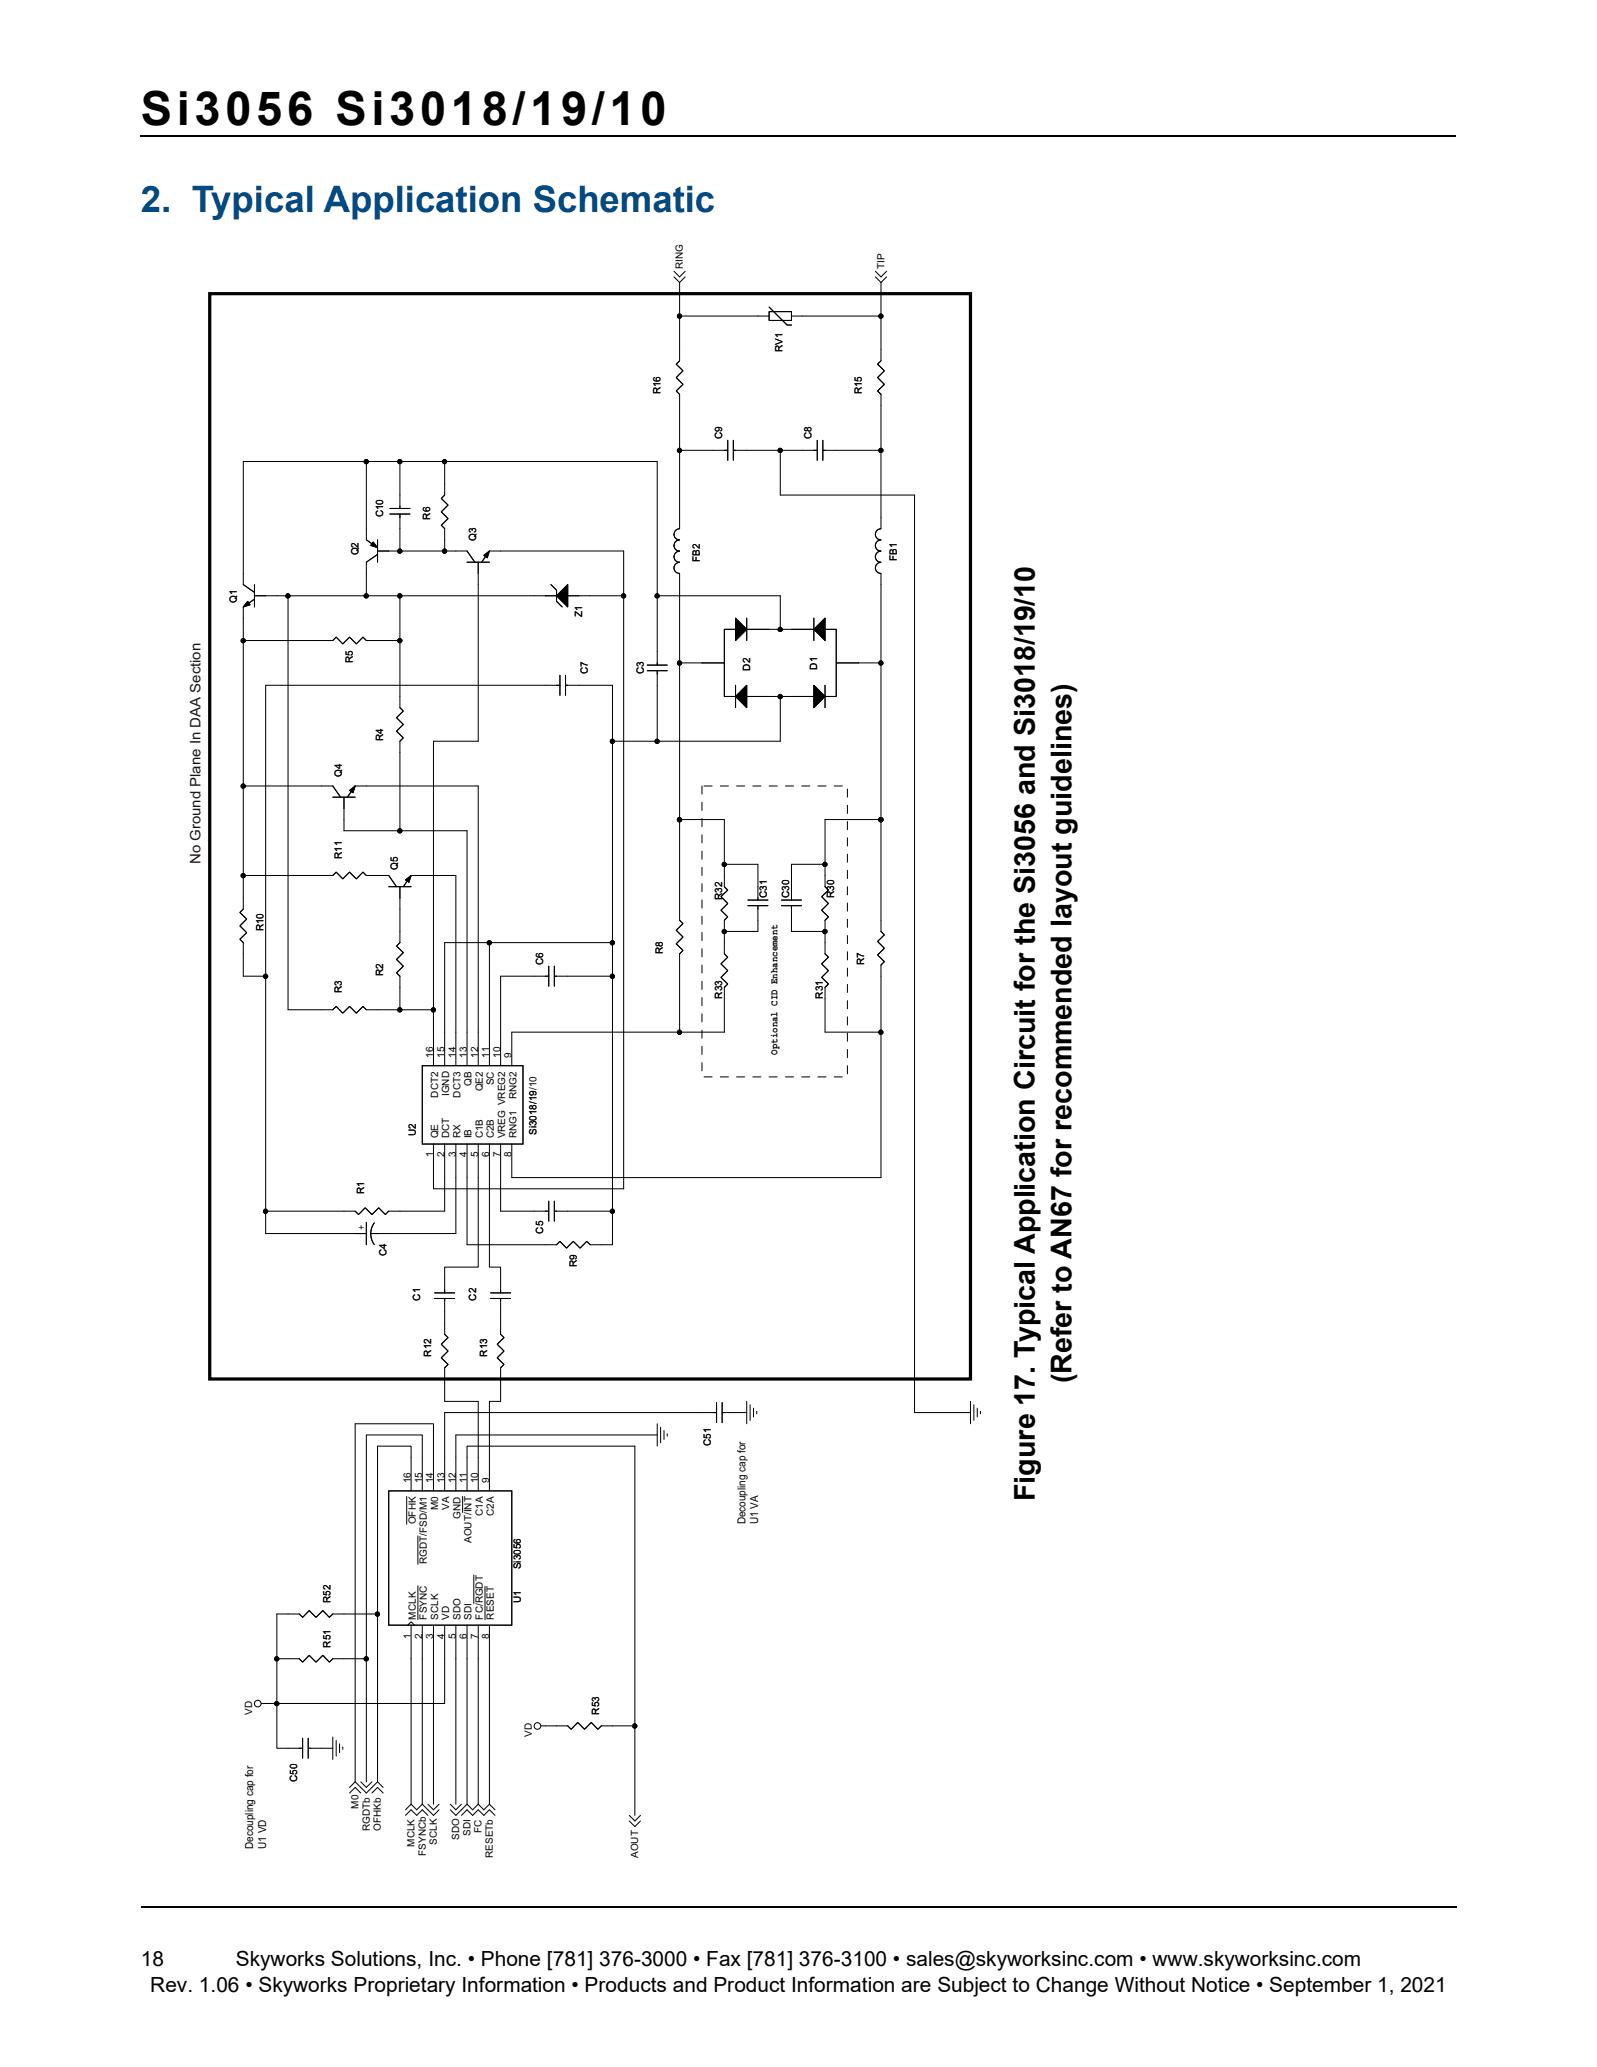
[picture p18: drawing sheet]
<svg xmlns="http://www.w3.org/2000/svg" width="216mm" height="279mm" viewBox="0 0 216 279" stroke-linecap="round" stroke-linejoin="round" font-family="sans-serif">
<defs><g id="words">
<text font-size="6.3" x="19" y="16.9">Si3056 Si3018/19/10</text>
<text font-size="4.9" fill="#004b85" x="19" y="28.7">2. Typical Application Schematic</text>
<g font-size="3.9">
<text x="144.8" y="187" transform="rotate(-90 144.8 187)">(Refer to AN67 for recommended layout guidelines)</text>
<text x="139.9" y="202.9" transform="rotate(-90 139.9 202.9)">Figure 17. Typical Application Circuit for the Si3056 and Si3018/19/10</text>
</g>
<g font-size="2.8">
<text x="19" y="265.8">18</text>
<text x="20.3" y="269.3">Rev. 1.06 • Skyworks Proprietary Information • Products and Product Information are Subject to Change Without Notice • September 1, 2021</text>
<text x="31.9" y="265.8">Skyworks Solutions, Inc. • Phone [781] 376-3000 • Fax [781] 376-3100 • sales@skyworksinc.com • www.skyworksinc.com</text>
</g>
<text font-size="1.9" fill="#400000" x="27.1" y="116.8" transform="rotate(-90 27.1 116.8)">No Ground Plane In DAA Section</text>
<g font-size="1.5">
<text x="100.8" y="206.1" transform="rotate(-90 100.8 206.1)">Decoupling cap for</text>
<text x="102.5" y="206.1" transform="rotate(-90 102.5 206.1)">U1 VA</text>
<text x="34.2" y="249.9" transform="rotate(-90 34.2 249.9)">Decoupling cap for</text>
<text x="36" y="249.9" transform="rotate(-90 36 249.9)">U1 VD</text>
</g>
<g font-size="1.4">
<text x="92.3" y="36.4" transform="rotate(-90 92.3 36.4)">RING</text>
<text x="119.6" y="36.4" transform="rotate(-90 119.6 36.4)">TIP</text>
<text x="105.8" y="47.6" transform="rotate(-90 105.8 47.6)">RV1</text>
<text x="89.3" y="53.3" transform="rotate(-90 89.3 53.3)">R16</text>
<text x="116.5" y="53.3" transform="rotate(-90 116.5 53.3)">R15</text>
<text x="97.6" y="59.4" transform="rotate(-90 97.6 59.4)">C9</text>
<text x="109.7" y="59.4" transform="rotate(-90 109.7 59.4)">C8</text>
<text x="51.8" y="69.9" transform="rotate(-90 51.8 69.9)">C10</text>
<text x="58.1" y="70.2" transform="rotate(-90 58.1 70.2)">R6</text>
<text x="48.5" y="75.1" transform="rotate(-90 48.5 75.1)">Q2</text>
<text x="64.4" y="73.1" transform="rotate(-90 64.4 73.1)">Q3</text>
<text x="94.6" y="76" transform="rotate(-90 94.6 76)">FB2</text>
<text x="121.2" y="75.8" transform="rotate(-90 121.2 75.8)">FB1</text>
<text x="32" y="81.4" transform="rotate(-90 32 81.4)">Q1</text>
<text x="78.7" y="83.4" transform="rotate(-90 78.7 83.4)">Z1</text>
<text x="47.7" y="89.6" transform="rotate(-90 47.7 89.6)">R5</text>
<text x="79.5" y="91.1" transform="rotate(-90 79.5 91.1)">C7</text>
<text x="87" y="91.1" transform="rotate(-90 87 91.1)">C3</text>
<text x="101.4" y="90.7" transform="rotate(-90 101.4 90.7)">D2</text>
<text x="110.5" y="90.5" transform="rotate(-90 110.5 90.5)">D1</text>
<text x="51.8" y="100.2" transform="rotate(-90 51.8 100.2)">R4</text>
<text x="46.2" y="105" transform="rotate(-90 46.2 105)">Q4</text>
<text x="46.2" y="116.1" transform="rotate(-90 46.2 116.1)">R11</text>
<text x="53.8" y="117.6" transform="rotate(-90 53.8 117.6)">Q5</text>
<text x="35.6" y="125.9" transform="rotate(-90 35.6 125.9)">R10</text>
<text x="97.6" y="121.7" transform="rotate(-90 97.6 121.7)">R32</text>
<text x="103.7" y="121.4" transform="rotate(-90 103.7 121.4)">C31</text>
<text x="106.7" y="121.4" transform="rotate(-90 106.7 121.4)">C30</text>
<text x="112.8" y="121.4" transform="rotate(-90 112.8 121.4)">R30</text>
<text x="51.8" y="132" transform="rotate(-90 51.8 132)">R2</text>
<text x="73.4" y="130.4" transform="rotate(-90 73.4 130.4)">C6</text>
<text x="89.6" y="128.9" transform="rotate(-90 89.6 128.9)">R8</text>
<text x="116.8" y="130.4" transform="rotate(-90 116.8 130.4)">R7</text>
<text x="46.2" y="134.2" transform="rotate(-90 46.2 134.2)">R3</text>
<text x="97.6" y="135" transform="rotate(-90 97.6 135)">R33</text>
<text x="111.2" y="135" transform="rotate(-90 111.2 135)">R31</text>
<text x="58.6" y="143" transform="rotate(-90 58.6 143)">16</text>
<text x="60.1" y="143" transform="rotate(-90 60.1 143)">15</text>
<text x="61.6" y="143" transform="rotate(-90 61.6 143)">14</text>
<text x="63.1" y="143" transform="rotate(-90 63.1 143)">13</text>
<text x="64.6" y="143" transform="rotate(-90 64.6 143)">12</text>
<text x="66.1" y="143" transform="rotate(-90 66.1 143)">11</text>
<text x="67.7" y="143" transform="rotate(-90 67.7 143)">10</text>
<text x="69.2" y="143" transform="rotate(-90 69.2 143)">9</text>
<text x="105.1" y="142.5" transform="rotate(-90 105.1 142.5)">Optional CID Enhancement</text>
<text x="59.2" y="148.4" transform="rotate(-90 59.2 148.4)">DCT2</text>
<text x="60.7" y="148.2" transform="rotate(-90 60.7 148.2)">IGND</text>
<text x="62.2" y="148.4" transform="rotate(-90 62.2 148.4)">DCT3</text>
<text x="63.8" y="146.8" transform="rotate(-90 63.8 146.8)">QB</text>
<text x="65.3" y="147.5" transform="rotate(-90 65.3 147.5)">QE2</text>
<text x="66.8" y="146.7" transform="rotate(-90 66.8 146.7)">SC</text>
<text x="69.8" y="148.6" transform="rotate(-90 69.8 148.6)">RNG2</text>
<text x="56.2" y="153.6" transform="rotate(-90 56.2 153.6)">U2</text>
<text x="59.2" y="153.9" transform="rotate(-90 59.2 153.9)">QE</text>
<text x="60.7" y="153.9" transform="rotate(-90 60.7 153.9)">DCT</text>
<text x="62.2" y="153.9" transform="rotate(-90 62.2 153.9)">RX</text>
<text x="63.8" y="153.9" transform="rotate(-90 63.8 153.9)">IB</text>
<text x="65.3" y="153.9" transform="rotate(-90 65.3 153.9)">C1B</text>
<text x="66.8" y="153.9" transform="rotate(-90 66.8 153.9)">C2B</text>
<text x="68.3" y="153.9" transform="rotate(-90 68.3 153.9)">VREG VREG2</text>
<text x="69.8" y="153.9" transform="rotate(-90 69.8 153.9)">RNG1</text>
<text x="72.5" y="153.4" transform="rotate(-90 72.5 153.4)">Si3018/19/10</text>
<text x="72.5" y="153.4" transform="rotate(-90 72.5 153.4)">Si3018/19</text>
<text x="49.2" y="161.4" transform="rotate(-90 49.2 161.4)">R1</text>
<text x="58.6" y="156.5" transform="rotate(-90 58.6 156.5)">1</text>
<text x="60.1" y="156.5" transform="rotate(-90 60.1 156.5)">2</text>
<text x="61.6" y="156.5" transform="rotate(-90 61.6 156.5)">3</text>
<text x="63.1" y="156.5" transform="rotate(-90 63.1 156.5)">4</text>
<text x="64.6" y="156.5" transform="rotate(-90 64.6 156.5)">5</text>
<text x="66.1" y="156.5" transform="rotate(-90 66.1 156.5)">6</text>
<text x="67.7" y="156.5" transform="rotate(-90 67.7 156.5)">7</text>
<text x="69.2" y="156.5" transform="rotate(-90 69.2 156.5)">8</text>
<text x="49.3" y="166.3" transform="rotate(-90 49.3 166.3)">+</text>
<text x="73.4" y="166.7" transform="rotate(-90 73.4 166.7)">C5</text>
<text x="52.3" y="169.8" transform="rotate(-90 52.3 169.8)">C4</text>
<text x="78" y="171.3" transform="rotate(-90 78 171.3)">R9</text>
<text x="56.8" y="175.8" transform="rotate(-90 56.8 175.8)">C1</text>
<text x="64.4" y="175.8" transform="rotate(-90 64.4 175.8)">C2</text>
<text x="58.3" y="183.4" transform="rotate(-90 58.3 183.4)">R12</text>
<text x="65.9" y="183.4" transform="rotate(-90 65.9 183.4)">R13</text>
<text x="96.1" y="195.5" transform="rotate(-90 96.1 195.5)">C51</text>
<text x="55.6" y="200.5" transform="rotate(-90 55.6 200.5)">16</text>
<text x="57.1" y="200.5" transform="rotate(-90 57.1 200.5)">15</text>
<text x="58.6" y="200.5" transform="rotate(-90 58.6 200.5)">14</text>
<text x="60.1" y="200.5" transform="rotate(-90 60.1 200.5)">13</text>
<text x="61.6" y="200.5" transform="rotate(-90 61.6 200.5)">12</text>
<text x="63.1" y="200.5" transform="rotate(-90 63.1 200.5)">11</text>
<text x="64.6" y="200.5" transform="rotate(-90 64.6 200.5)">10</text>
<text x="66.1" y="200.5" transform="rotate(-90 66.1 200.5)">9</text>
<text x="56.2" y="206" transform="rotate(-90 56.2 206)">OFHK</text>
<text x="59.2" y="204.2" transform="rotate(-90 59.2 204.2)">M0</text>
<text x="60.7" y="204.1" transform="rotate(-90 60.7 204.1)">VA</text>
<text x="62.2" y="205.3" transform="rotate(-90 62.2 205.3)">GND</text>
<text x="63.8" y="208.6" transform="rotate(-90 63.8 208.6)">AOUT/INT</text>
<text x="65.3" y="204.9" transform="rotate(-90 65.3 204.9)">C1A</text>
<text x="66.8" y="204.9" transform="rotate(-90 66.8 204.9)">C2A</text>
<text x="57.7" y="211.5" transform="rotate(-90 57.7 211.5)">RGDT/FSD/M1</text>
<text x="70.4" y="212.1" transform="rotate(-90 70.4 212.1)">Si3056</text>
<text x="44.7" y="216.7" transform="rotate(-90 44.7 216.7)">R52</text>
<text x="55.6" y="221.5" transform="rotate(-90 55.6 221.5)">1</text>
<text x="56.2" y="218.9" transform="rotate(-90 56.2 218.9)">MCLK</text>
<text x="57.1" y="221.5" transform="rotate(-90 57.1 221.5)">2</text>
<text x="57.7" y="218.9" transform="rotate(-90 57.7 218.9)">FSYNC</text>
<text x="58.6" y="221.5" transform="rotate(-90 58.6 221.5)">3</text>
<text x="59.2" y="218.9" transform="rotate(-90 59.2 218.9)">SCLK</text>
<text x="60.1" y="221.5" transform="rotate(-90 60.1 221.5)">4</text>
<text x="60.7" y="218.9" transform="rotate(-90 60.7 218.9)">VD</text>
<text x="61.6" y="221.5" transform="rotate(-90 61.6 221.5)">5</text>
<text x="62.2" y="218.9" transform="rotate(-90 62.2 218.9)">SDO</text>
<text x="63.1" y="221.5" transform="rotate(-90 63.1 221.5)">6</text>
<text x="63.8" y="218.9" transform="rotate(-90 63.8 218.9)">SDI</text>
<text x="64.6" y="221.5" transform="rotate(-90 64.6 221.5)">7</text>
<text x="65.3" y="218.9" transform="rotate(-90 65.3 218.9)">FC/RGDT</text>
<text x="66.1" y="221.5" transform="rotate(-90 66.1 221.5)">8</text>
<text x="66.8" y="218.9" transform="rotate(-90 66.8 218.9)">RESET</text>
<text x="70.4" y="216.7" transform="rotate(-90 70.4 216.7)">U1</text>
<text x="44.7" y="222.7" transform="rotate(-90 44.7 222.7)">R51</text>
<text x="34.1" y="231.8" transform="rotate(-90 34.1 231.8)">VD</text>
<text x="81" y="231.8" transform="rotate(-90 81 231.8)">R53</text>
<text x="71.9" y="234.8" transform="rotate(-90 71.9 234.8)">VD</text>
<text x="40.2" y="240.9" transform="rotate(-90 40.2 240.9)">C50</text>
<text x="48.5" y="244.5" transform="rotate(-90 48.5 244.5)">M0</text>
<text x="50" y="247.5" transform="rotate(-90 50 247.5)">RGDTb</text>
<text x="51.5" y="247.5" transform="rotate(-90 51.5 247.5)">OFHKb</text>
<text x="56" y="249.6" transform="rotate(-90 56 249.6)">MCLK</text>
<text x="57.5" y="250.8" transform="rotate(-90 57.5 250.8)">FSYNCb</text>
<text x="59.1" y="249.3" transform="rotate(-90 59.1 249.3)">SCLK</text>
<text x="62.1" y="248.7" transform="rotate(-90 62.1 248.7)">SDO</text>
<text x="63.6" y="248.1" transform="rotate(-90 63.6 248.1)">SDI</text>
<text x="65.1" y="247.8" transform="rotate(-90 65.1 247.8)">FC</text>
<text x="66.6" y="251.1" transform="rotate(-90 66.6 251.1)">RESETb</text>
<text x="86.3" y="251.1" transform="rotate(-90 86.3 251.1)">AOUT</text>
</g>
</g></defs>
<path d="M19 18.4h177.8M19.1 257.8h177.8" fill="none" stroke="#000" stroke-width=".17"/>
<g fill="none" stroke="#000" stroke-width=".14">
<path d="M91.1 37.4l.8 .8M91.1 36.7l.8 .7 .7-.7M91.9 38.2v10.6l-.5 .4 .9 .9-.9 .9 .9 1-.9 .8 .5 .5v18.2M92.6 37.4l-.7 .8M118.3 37.4l.8 .8M118.3 36.7l.8 .7 .8-.7M119.1 38.2v10.6l-.5 .4 1 .9-1 .9 1 1-1 .8 .5 .5v18.2M119.9 37.4l-.8 .8M91.9 42.7h12.1M98.4 59.5v2.7M99.1 59.5v2.7M104 41.5l2.4 2.4h.6"/>
<path d="M104 42.1h3v1.2h-3zM107 42.7h12.1M110.5 59.5v2.7M111.2 59.5v2.7M34.4 79v3M49.5 62.4v10.6l1.5 1M49.5 76v4.5M50.4 73.3l.6 .7-.9-.3zM51 73v3M51 74.5h12.1l1.1 1.5M51 74.9l-1.5 1.1M52.7 69.5h2.7"/>
<path d="M52.7 68.7h2.7M54.1 62.4v6.3M54.1 69.5v5M60.1 62.4v4.5l-.4 .5 .9 .9-.9 .9 .9 .9-.9 .9 .4 .5v3M63.1 76h3.1M64.7 76v24.2M65.1 76l1.1-1.5h18.1v6M65.4 75.1l.8-.6-.3 .9zM74.5 79l.7 .8v1.5l.8 .7M76.8 79v3l-1.6-1.5zM91.1 72.2a.72 .72 0 0 0 .8 .8M91.3 71.7l.6-.2a.74 .74 0 0 0-.8 .7z"/>
<path d="M91.9 76a.74 .74 0 0 0-.8 .8 .74 .74 0 0 0 .8 .7v46.9l.4 .5-.9 .8 .9 1-.9 .9 .9 .9-.4 .4v10.6M91.9 73a.76 .76 0 0 0-.8 .7 .76 .76 0 0 0 .8 .8 .74 .74 0 0 0-.8 .7 .74 .74 0 0 0 .8 .8M98.4 60.9h-6.5M99.1 60.9h11.4M105.5 60.9v6h18.1v124M111.2 60.9h7.9M118.3 72.2a.72 .72 0 0 0 .8 .8M118.6 71.7l.5-.2a.74 .74 0 0 0-.8 .7zM119.1 76a.74 .74 0 0 0-.8 .8 .74 .74 0 0 0 .8 .7M119.1 73a.76 .76 0 0 0-.8 .7 .76 .76 0 0 0 .8 .8 .74 .74 0 0 0-.8 .7 .74 .74 0 0 0 .8 .8M119.1 77.5v48.4l.5 .5-1 .9 1 .9-1 .9 1 .9-.5 .4v28.8h-49.9v-4.6M32.9 86.6h12.1l.4-.5 .9 .9 1-.9 .9 .9 .9-.9 .4 .5h4.6"/>
<path d="M33.5 81.3l.3 .4-.9 .3zM34.4 80.5h40.8M34.4 80.1l-1.5-1.1v-16.6h56v27.5M34.4 81l-1.5 1v40.9l-.5 .4 .9 .9-.9 .9 .9 1-.9 .9 .5 .4v4.6h3v-39.4h39.8M38.9 80.5v56M54.1 80.5v15.2l.4 .4-.9 .9 .9 .9-.9 .9 .9 .9-.4 .5v12.1h9M75.7 91.3v2.7M76.5 91.3v2.7M76.5 92.6h6.3v75.7h-3l-.5-.5-.9 .9-.9-.9-.9 .9-.9-.9-.5 .5h-12.1v-13.7M76.8 80.5h7.5v80.2h-25.7v-6.1M87.5 90.7h2.7M87.5 89.9h2.7"/>
<path d="M88.9 80.5h16.6v4.6M88.9 90.7v9.5M91.9 89.6h6v4.5h1.5M99.4 85.1h-1.5v4.5M99.4 83.6l1.6 1.5-1.6 1.5zM99.4 92.6v3.1M101 85.1h9M101 83.6v3M101 94.1h3M101 92.6v3.1l-1.6-1.6zM104 94.1h3M105.5 94.1v6.1"/>
<path d="M107 94.1h3M110 92.6l1.5 1.5-1.5 1.6zM110 83.6v3M111.5 83.6v3l-1.5-1.5zM111.5 92.6v3.1M111.5 85.1h1.6v4.5M119.1 89.6h-6v4.5h-1.6M32.9 106.2h10.6M32.9 118.3h12.1l.4-.4 .9 .9 1-.9 .9 .9 .9-.9 .4 .4h1.5M43.5 106.2h1.5l1 1.6M45 107.8h3M46.5 107.8v4.5h7.6"/>
<path d="M47.3 106.8l.7-.6-.3 1zM49.5 106.2h15.2v37.9M49.5 106.2h-1.5l-1 1.6M51 118.3h1.6l1 1.6M52.6 119.9h3M54.1 119.9v7.5l-.5 .5 .9 .9-.9 .9 .9 .9-.9 .9 .5 .5v4.5h4.5M54.8 118.9l.8-.6-.3 1zM57.1 118.3h-1.5l-1.1 1.6M57.1 118.3h4.5v25.8M58.6 100.2v43.9M58.6 100.2h6.1M63.1 112.3v31.8"/>
<path d="M82.8 100.2h22.7M91.9 110.8h6v9.1l.5 .4-.9 .9 .9 .9-.9 .9 .9 .9-.5 .5v4.5l.5 .5-.9 .9 .9 .9-.9 .9 .9 .9-.5 .5v6h-28.7v4.6M97.9 116.8h4.6v4.9M111.5 116.8v3.1l.5 .4-.9 .9 .9 .9-.9 .9 .9 .9-.5 .5v4.5l.5 .5-.9 .9 .9 .9-.9 .9 .9 .9-.5 .5v6h7.6M119.1 110.8h-7.6v6h-4.5v4.9M35.9 132v34.7h13.6M38.9 136.5h4.6M43.5 136.5h1.5l.4-.5 .9 1 1-1 .9 1 .9-1 .4 .5h1.5M51 136.5h3.1M66.2 127.4v16.7M74.2 130.6v2.7M74.2 132h-6.5v12.1"/>
<path d="M74.9 130.6v2.7M74.9 132h7.9M82.8 127.4h-22.7v16.7M101.1 122.4h2.7M101.1 121.7h2.7M102.5 122.4v3.5h-4.6M105.6 122.4h2.8M105.6 121.7h2.8M107 122.4v3.5h4.5M57.1 144.1h13.6v10.5h-13.6zM60.1 154.6v9.1h-7.5l-.5 .5-.9-.9-.9 .9-.9-.9-.9 .9-.5-.5h-12.1M61.6 154.6v12.1"/>
<path d="M64.7 154.6v16.7h-4.6v3.5M66.2 154.6v16.7h1.5v3.5M67.7 154.6v9.1h6.5M49.5 165.2v3.1M50.1 166.7h2.5M50.6 165.3a2.48 2.48 0 0 0 0 2.9M52.6 166.7h9M58.8 174.8h2.7M58.8 175.5h2.7M60.1 175.5v4.9l.5 .4-.9 .9 .9 .9-.9 .9 .9 .9-.5 .5v4.5h4.6v12.1M66.3 174.8h2.7M66.3 175.5h2.7"/>
<path d="M67.7 175.5v4.9l.4 .4-.9 .9 .9 .9-.9 .9 .9 .9-.4 .5v4.5h-1.5v12.1M74.2 162.4v2.7M74.9 162.4v2.7M74.9 163.7h7.9M57.1 197v4.5M57.1 197v-3h-7.6v30.2M88.9 192.5v3M88.9 194h-27.3v7.5M89.3 192.9v2.1M89.8 193.4v1.2M90.2 193.8v.3M96.9 189.6v2.7"/>
<path d="M96.9 190.9h-36.8v10.6M97.6 190.9h1.8M97.6 189.6v2.7M99.4 190.9h1.6M101 189.4v3.1M101.4 189.9v2.1M101.9 190.3v1.2M102.3 190.8v.3M123.6 190.9h7.6M131.2 189.4v3.1M131.7 189.9v2.1M132.1 190.3v1.2"/>
<path d="M132.6 190.8v.3M51 218.2v22.7M52.6 201.5h16.6v18.2h-16.6zM55 202.3v3.7M55.1 219.7l.5-.5 .4 .5M55.6 219.7v24.2M55.6 201.5v-6h-4.6v22.7h-6l-.5 .4-.9-.9-.9 .9-.9-.9-.9 .9-.4-.4h-3.1v6M56.5 207.6v3.9M56.5 214.4v4.5M57.1 219.7v24.2M58.6 201.5v-9h-10.6v48.4M58.6 219.7v24.2"/>
<path d="M60.1 219.7v10.6h-22.7M61.6 219.7v24.2M62.5 202.3v2.1M63.1 201.5v-6h22.7v37.8h-4.5l-.5 .4-.9-.9-.9 .9-.9-.9-.9 .9-.4-.4h-3.7M63.1 219.7v24.2M64.1 212.9v3.8M64.7 219.7v24.2M65.6 214.4v4.5M66.2 219.7v24.2M37.4 230.3h-2.1M37.4 230.3v6h3.5M40.9 235v2.7"/>
<path d="M41.7 236.3h3.3M41.7 235v2.7M45 234.8v3M45.4 235.3v2.1M45.9 235.7v1.2M46.3 236.2v.3M49.5 224.2v16.7M49.5 224.2h-4.5l-.5 .5-.9-.9-.9 .9-.9-.9-.9 .9-.4-.5h-3.1v6.1M85.8 233.3v12.1M47.3 242.4l.7-.8 .8 .8M48 240.9l1.5 1.5 1.5-1.5M48 240.9l-.7 .7"/>
<path d="M48.8 240.9l.7 .7 .8-.7M50.3 242.4l.7-.8 .8 .8M51 240.9l.8 .7M54.8 245.4l.8-.8 .7 .8 .8-.8 .7 .8M55.6 243.9l-.8 .7M55.6 243.9l.7 .7 .8-.7M57.1 243.9l1.5 1.5 .8-.8M57.8 243.9l.8 .7 .8-.7M60.9 243.9l.7 .7 .8-.7M62.4 245.4l.7-.8 .8 .8 .8-.8 .7 .8 .8-.8 .7 .8M63.1 243.9l.8 .7 .8-.7M63.1 243.9l-1.5 1.5-.7-.8"/>
<path d="M64.7 243.9l.7 .7 .8-.7M66.2 243.9l.7 .7M85.1 246.1l.7 .8 .8-.8M85.1 245.4l.7 .7 .8-.7"/>
<circle cx="91.9" cy="42.7" r=".29"/>
<circle cx="119.1" cy="42.7" r=".29"/>
<circle cx="49.5" cy="62.4" r=".29"/>
<circle cx="54.1" cy="62.4" r=".29"/>
<circle cx="54.1" cy="74.5" r=".29"/>
<circle cx="60.1" cy="62.4" r=".29"/>
<circle cx="60.1" cy="74.5" r=".29"/>
<circle cx="91.9" cy="60.9" r=".29"/>
<circle cx="105.5" cy="60.9" r=".29"/>
<circle cx="119.1" cy="60.9" r=".29"/>
<circle cx="32.9" cy="86.6" r=".29"/>
<circle cx="38.9" cy="80.5" r=".29"/>
<circle cx="49.5" cy="80.5" r=".29"/>
<circle cx="54.1" cy="80.5" r=".29"/>
<circle cx="54.1" cy="86.6" r=".29"/>
<circle cx="84.3" cy="80.5" r=".29"/>
<circle cx="88.8" cy="80.5" r=".29"/>
<circle cx="91.9" cy="89.6" r=".29"/>
<circle cx="105.5" cy="94.2" r=".29"/>
<circle cx="105.5" cy="85.1" r=".29"/>
<circle cx="119.1" cy="89.6" r=".29"/>
<circle cx="32.9" cy="118.4" r=".29"/>
<circle cx="32.9" cy="106.3" r=".29"/>
<circle cx="54.1" cy="112.3" r=".29"/>
<circle cx="82.8" cy="100.2" r=".29"/>
<circle cx="88.8" cy="100.2" r=".29"/>
<circle cx="91.9" cy="110.8" r=".29"/>
<circle cx="97.9" cy="116.8" r=".29"/>
<circle cx="111.5" cy="116.8" r=".29"/>
<circle cx="119.1" cy="110.8" r=".29"/>
<circle cx="35.9" cy="132" r=".29"/>
<circle cx="54.1" cy="136.5" r=".29"/>
<circle cx="58.6" cy="136.5" r=".29"/>
<circle cx="66.2" cy="127.4" r=".29"/>
<circle cx="82.8" cy="132" r=".29"/>
<circle cx="82.8" cy="127.4" r=".29"/>
<circle cx="91.9" cy="139.5" r=".29"/>
<circle cx="97.9" cy="125.9" r=".29"/>
<circle cx="111.5" cy="125.9" r=".29"/>
<circle cx="119.1" cy="139.5" r=".29"/>
<circle cx="35.9" cy="163.7" r=".29"/>
<circle cx="82.8" cy="163.7" r=".29"/>
<circle cx="51" cy="218.2" r=".29"/>
<circle cx="34.8" cy="230.3" r=".45"/>
<circle cx="37.4" cy="230.3" r=".29"/>
<circle cx="37.4" cy="224.2" r=".29"/>
<circle cx="49.5" cy="224.2" r=".29"/>
<circle cx="72.7" cy="233.3" r=".45"/>
<circle cx="85.8" cy="233.3" r=".29"/>
</g>
<g fill="#000">
<path d="M50.4 73.3l.6 .7-.9-.3zM65.4 75.1l.8-.6-.3 .9zM33.5 81.3l.3 .4-.9 .3zM76.8 79v3l-1.6-1.5zM99.4 83.6l1.6 1.5-1.6 1.5zM101 92.6v3.1l-1.6-1.6zM110 92.6l1.5 1.5-1.5 1.6zM111.5 83.6v3l-1.5-1.5zM47.3 106.8l.7-.6-.3 1zM54.8 118.9l.8-.6-.3 1z"/>
<circle cx="91.9" cy="42.7" r=".29"/>
<circle cx="119.1" cy="42.7" r=".29"/>
<circle cx="49.5" cy="62.4" r=".29"/>
<circle cx="54.1" cy="62.4" r=".29"/>
<circle cx="54.1" cy="74.5" r=".29"/>
<circle cx="60.1" cy="62.4" r=".29"/>
<circle cx="60.1" cy="74.5" r=".29"/>
<circle cx="91.9" cy="60.9" r=".29"/>
<circle cx="105.5" cy="60.9" r=".29"/>
<circle cx="119.1" cy="60.9" r=".29"/>
<circle cx="32.9" cy="86.6" r=".29"/>
<circle cx="38.9" cy="80.5" r=".29"/>
<circle cx="49.5" cy="80.5" r=".29"/>
<circle cx="54.1" cy="80.5" r=".29"/>
<circle cx="54.1" cy="86.6" r=".29"/>
<circle cx="84.3" cy="80.5" r=".29"/>
<circle cx="88.8" cy="80.5" r=".29"/>
<circle cx="91.9" cy="89.6" r=".29"/>
<circle cx="105.5" cy="94.2" r=".29"/>
<circle cx="105.5" cy="85.1" r=".29"/>
<circle cx="119.1" cy="89.6" r=".29"/>
<circle cx="32.9" cy="118.4" r=".29"/>
<circle cx="32.9" cy="106.3" r=".29"/>
<circle cx="54.1" cy="112.3" r=".29"/>
<circle cx="82.8" cy="100.2" r=".29"/>
<circle cx="88.8" cy="100.2" r=".29"/>
<circle cx="91.9" cy="110.8" r=".29"/>
<circle cx="97.9" cy="116.8" r=".29"/>
<circle cx="111.5" cy="116.8" r=".29"/>
<circle cx="119.1" cy="110.8" r=".29"/>
<circle cx="35.9" cy="132" r=".29"/>
<circle cx="54.1" cy="136.5" r=".29"/>
<circle cx="58.6" cy="136.5" r=".29"/>
<circle cx="66.2" cy="127.4" r=".29"/>
<circle cx="82.8" cy="132" r=".29"/>
<circle cx="82.8" cy="127.4" r=".29"/>
<circle cx="91.9" cy="139.5" r=".29"/>
<circle cx="97.9" cy="125.9" r=".29"/>
<circle cx="111.5" cy="125.9" r=".29"/>
<circle cx="119.1" cy="139.5" r=".29"/>
<circle cx="35.9" cy="163.7" r=".29"/>
<circle cx="82.8" cy="163.7" r=".29"/>
<circle cx="51" cy="218.2" r=".29"/>
<circle cx="37.4" cy="230.3" r=".29"/>
<circle cx="37.4" cy="224.2" r=".29"/>
<circle cx="49.5" cy="224.2" r=".29"/>
<circle cx="85.8" cy="233.3" r=".29"/>
</g>
<path d="M28.4 39.7h102.8v146.7h-102.8z" fill="none" stroke="#000" stroke-width=".44"/>
<path d="M94.9 106.2h19.7v39.4h-19.7z" fill="none" stroke="#000" stroke-width=".14" stroke-dasharray="1.1 1.1 1.1 1.1 1.1 1.1 1.1 1.1"/>
<use href="#words"/>
</svg>
